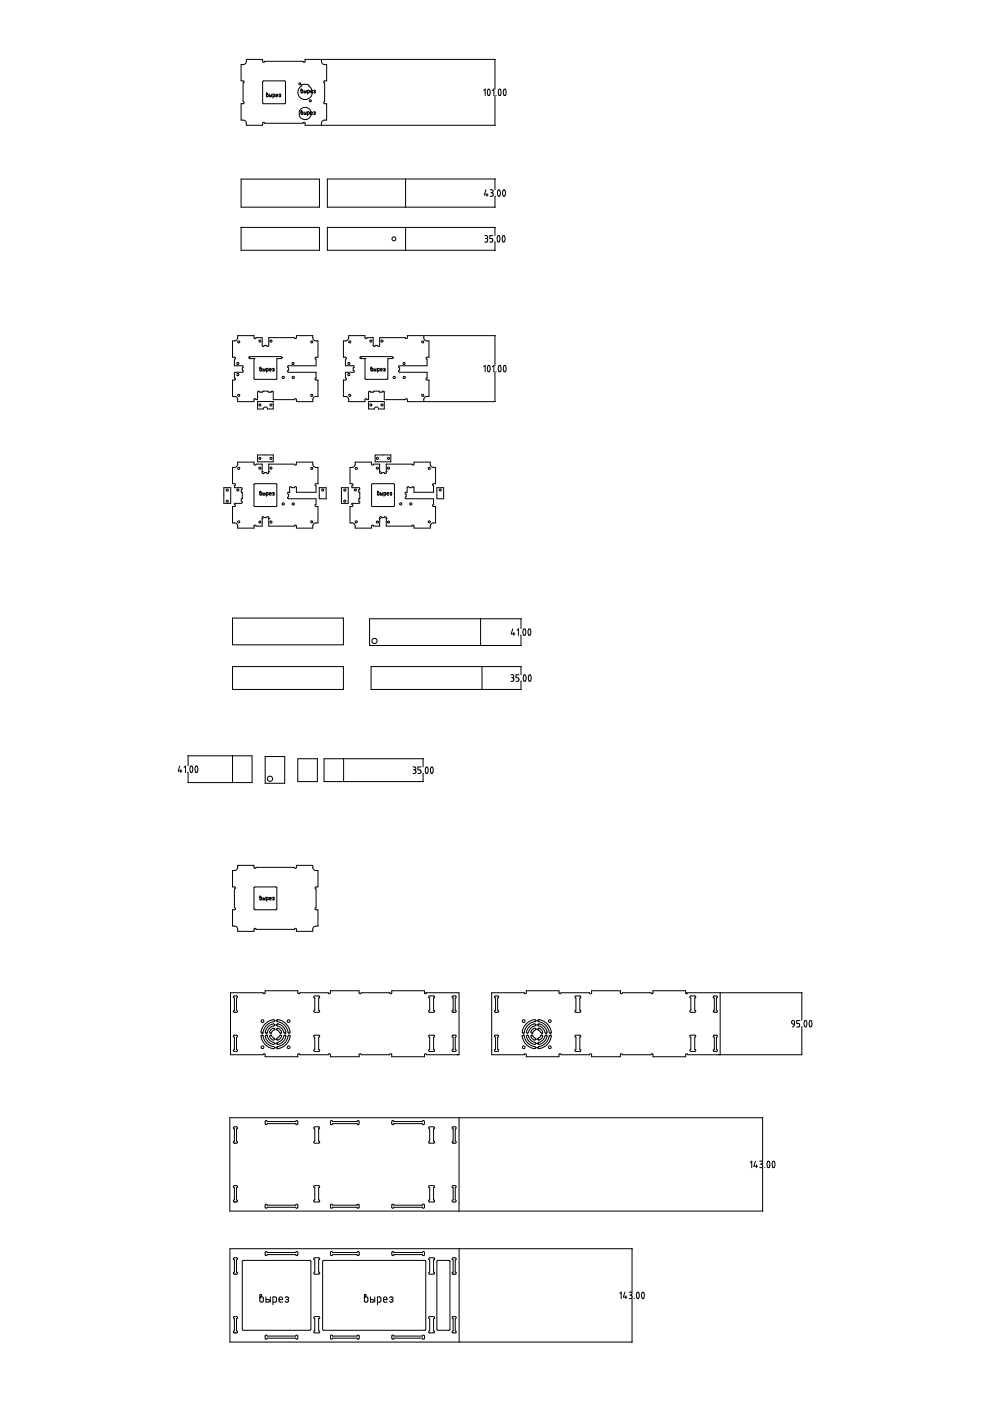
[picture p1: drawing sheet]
<svg xmlns="http://www.w3.org/2000/svg" width="210mm" height="297mm" viewBox="0 0 210 297" stroke-linecap="round" stroke-linejoin="round" font-family="sans-serif">
<g fill="none" stroke="#000" stroke-width=".21">
<path d="M55.8 17.2h4.7l-.1 4.8-4.6-.1zM57.1 20v.5h.4v-.2l-.4-.1M57.6 20v.5M63.9 19.2v-.3h-.1v.7l.3 .1 .1-.5-.3-.1-.1 .2M63.9 18.1l.6-.2 .9 .1 .7 1 .1 .8-.1 .4-.3 .5-.6 .3h-1.1l-.6-.4-.3-.5v-1zM64.5 19.1v.6l.3-.1v-.2h-.3M64.9 19.1v.6M65.2 19.7l.4-.1-.1-.4-.3-.1v.9M65.8 19.4h.4v-.2h-.3l-.1 .4 .4 .1M66.5 19.2h.3l-.1 .2M66.6 19.4h.1M66.7 19.4l.2 .1-.1 .2-.3-.1"/>
<path d="M68.2 12.6v.5l.2 .4 .9 .2v3.4h-.5a.22 .22 0 0 0-.2 .3 .22 .22 0 0 0 .2 .2v3.9a.22 .22 0 0 0-.2 .3 .22 .22 0 0 0 .2 .2h.5v3.5l-.9 .1-.2 .4v.6M102.6 19.2l.3-.3v1.4M103.5 18.9a.67 .67 0 0 1 .4 1 .29 .29 0 0 1-.4 .4 .29 .29 0 0 1-.1-.5zM104.4 19.2l.3-.3v1.4M104.9 18.9l.1-6.3h-40.3v.4a.22 .22 0 0 1-.2 .2 .22 .22 0 0 1-.3-.2h-8.1a.22 .22 0 0 1-.2 .2 .22 .22 0 0 1-.2-.2v-.4h-3.5l-.1 .9-.5 .2h-.5v3.4h.4a.22 .22 0 0 1 .3 .3 .22 .22 0 0 1-.3 .2v3.9a.22 .22 0 0 1 .3 .3 .22 .22 0 0 1-.3 .2h-.4v3.5h.5l.4 .2 .2 .3v.6h3.5v-.5a.22 .22 0 0 1 .2-.2 .22 .22 0 0 1 .2 .2h8.1a.22 .22 0 0 1 .3-.2 .22 .22 0 0 1 .2 .2v.5h40.3l-.1-6.3M105.8 18.9a.67 .67 0 0 1 .4 1 .29 .29 0 0 1-.3 .4 .29 .29 0 0 1-.2-.5zM106.9 18.9a.51 .51 0 0 1 .4 .8v.2a.32 .32 0 0 1-.4 .4 .32 .32 0 0 1-.2-.5zM51.1 38h16.6v5.9h-16.6zM56.5 20l.1-.3-.1 .7 .3 .1v-.5h-.2l-.1 .1M57.9 20.5h.3v-.5h-.3v.8M58.5 20.2h.4l-.1-.2h-.3v.4l.4 .1M59.2 20.1a.16 .16 0 0 1 .2-.1 .16 .16 0 0 1 0 .2"/>
<path d="M59.3 20.2h.1M59.4 20.2l.1 .3-.3-.1M63.9 23.7v-.3l-.1 .1v.6l.3 .1 .1-.4-.3-.1-.1 .1M64.5 23.7v.6l.3-.1v-.2h-.3M64.9 23.7v.6M65.2 24.3l.4-.1-.1-.5h-.3v.8M65.8 24h.4v-.2l-.3-.1-.1 .4 .4 .2M66.5 23.8l.3-.1-.1 .3M66.6 24h.1M66.7 24l.2 .1-.1 .2-.3-.1M86 38v5.9M105.2 20.2v.1"/>
<path d="M51.1 48.2h.1M51.1 48.2h16.6v4.9h-16.6zM69.4 48.2h.1M86 48.2v4.9M102.8 50h.3a.31 .31 0 0 1 .3 .3 .31 .31 0 0 1-.3 .3M102.9 50.6h.2M103 40.2l-.3 1.1h.8M103.1 50.6l.3 .2v.4l-.6 .1M103.3 41v.6M103.9 40.2h.3a.31 .31 0 0 1 .4 .3 .31 .31 0 0 1-.4 .4M104.1 40.9h.1M104.2 40.9l.3 .1v.4l-.1 .2h-.5"/>
<path d="M104.5 50h-.6v.6h.4l.2 .2-.1 .5h-.5M104.9 40.2l.1-2.2h-35.6v5.9h35.6l-.1-2.3M104.9 49.9l.1-1.7h-35.6v4.9h35.6l-.1-1.9M105 41.6h.1M105.6 50a.51 .51 0 0 1 .4 .8v.2a.3 .3 0 0 1-.4 .3 .3 .3 0 0 1-.2-.4zM105.6 40.3a.48 .48 0 0 1 .5 .7l-.1 .3a.3 .3 0 0 1-.3 .3 .3 .3 0 0 1-.2-.5zM106.6 50a.51 .51 0 0 1 .5 .8l-.1 .2a.29 .29 0 0 1-.3 .3 .29 .29 0 0 1-.2-.4zM106.7 40.3a.45 .45 0 0 1 .5 .7l-.1 .3a.3 .3 0 0 1-.3 .3 .3 .3 0 0 1-.2-.5zM52.8 75.8h.1M52.9 75.6h6.6a.21 .21 0 0 1 .3 .2 .21 .21 0 0 1-.3 .2h-.8l-.1 4.4h-4.6l-.2-.2v-4.2h-.9zM53.8 76h.1M55.1 78.2l.2-.2-.1-.2-.1 .7 .3 .1v-.5l-.3 .2"/>
<path d="M55.8 78.1v.6l.3-.1v-.2h-.3M56.2 78.1v.6M56.5 78.7l.3-.1v-.5h-.3v.8M57.1 78.4h.4v-.2l-.3-.1-.1 .5 .4 .1M57.8 78.2l.3-.1-.1 .3M57.9 78.4h.1M58 78.4l.1 .2h-.3M59.8 75.8h.1M76.3 75.8h.1M76.4 75.6h6.7a.21 .21 0 0 1 .2 .2 .21 .21 0 0 1-.2 .2h-.9v4.4h-4.7l-.1-.1v-4.3h-.9zM77.4 76h.1M78.7 78.2v-.4l-.1 .8h.4v-.5l-.4 .2"/>
<path d="M79.3 78.1v.6l.3-.1v-.2h-.3M79.7 78.1v.6M80 78.7l.4-.1-.1-.5h-.3v.8M80.7 78.4h.3v-.3h-.3v.5l.3 .1M81.3 78.2a.16 .16 0 0 1 .3-.1 .16 .16 0 0 1 0 .3h-.1M81.4 78.4h.1M81.5 78.4l.2 .2h-.4M83.3 75.8h.1M89.9 71.2l.1 .9 .3 .1 .7 .1v3.4h-.4a.22 .22 0 0 0-.3 .3 .22 .22 0 0 0 .3 .2v1.4h-5.9a.21 .21 0 0 0-.2 .2 .21 .21 0 0 0 .2 .2v.5a.22 .22 0 0 0-.2 .2 .22 .22 0 0 0 .2 .2h5.9v1.2a.22 .22 0 0 0-.3 .3 .22 .22 0 0 0 .3 .2h.4v3.5h-.6l-.4 .1-.1 .4v.6M102.6 77.8l.3-.3v1.3M103.5 77.5a.51 .51 0 0 1 .4 .8v.2a.3 .3 0 0 1-.3 .3 .3 .3 0 0 1-.2-.4zM104.4 77.8l.3-.3v1.3"/>
<path d="M104.9 77.4l.1-6.2h-18.6v.4a.22 .22 0 0 1-.2 .2 .22 .22 0 0 1-.3-.2h-5.4v1.6a.22 .22 0 0 1-.2 .3 .22 .22 0 0 1-.2-.3h-.5a.22 .22 0 0 1-.3 .3 .22 .22 0 0 1-.2-.3v-1.6h-1.3a.22 .22 0 0 1-.2 .2 .22 .22 0 0 1-.2-.2v-.4h-3.5v.4l-.2 .5-.3 .2h-.6v3.4h.4a.22 .22 0 0 1 .3 .3 .22 .22 0 0 1-.3 .2v1.4h1.7a.22 .22 0 0 1 .2 .2 .22 .22 0 0 1-.2 .2v.5a.22 .22 0 0 1 .2 .2 .22 .22 0 0 1-.2 .2h-1.7v1.2a.22 .22 0 0 1 .3 .3 .22 .22 0 0 1-.3 .2h-.4v3.5l.9 .1 .2 .4v.6h3.5v-.5a.22 .22 0 0 1 .2-.2 .22 .22 0 0 1 .2 .2h.3v-1.6M104.9 78.9l.1 6.3h-18.6v-.5a.22 .22 0 0 0-.2-.2 .22 .22 0 0 0-.3 .2h-4.4v-1.6a.22 .22 0 0 0-.3-.2 .22 .22 0 0 0-.2 .2h-.5M105.2 78.8h.1M105.8 77.5a.51 .51 0 0 1 .4 .8v.2a.3 .3 0 0 1-.3 .3 .3 .3 0 0 1-.2-.4zM106.9 77.5a.51 .51 0 0 1 .4 .8v.2a.32 .32 0 0 1-.4 .3 .32 .32 0 0 1-.2-.5zM50.4 98h3.4v.4a.22 .22 0 0 0 .3 .2 .22 .22 0 0 0 .2-.2h1.3v1.8a.22 .22 0 0 0 .2 .2 .22 .22 0 0 0 .2-.2h.5a.23 .23 0 0 0 .3 .2 .23 .23 0 0 0 .2-.2v-1.8h5.4a.21 .21 0 0 0 .2 .2 .21 .21 0 0 0 .2-.2v-.4h3.5l.2 .9 .3 .2h.6v3.5h-.4a.22 .22 0 0 0-.2 .2 .22 .22 0 0 0 .2 .2v1.4h-4.2v-1a.21 .21 0 0 0-.2-.2 .21 .21 0 0 0-.2 .2h-.6a.23 .23 0 0 0-.2-.2 .23 .23 0 0 0-.2 .2v1h-.2a.21 .21 0 0 0-.2 .2 .21 .21 0 0 0 .2 .2v.5a.22 .22 0 0 0-.2 .2 .22 .22 0 0 0 .2 .2h5.8v1.3a.22 .22 0 0 0-.2 .2 .22 .22 0 0 0 .2 .2h.4v3.5h-.5l-.4 .2-.2 .3v.6h-3.5v-.5a.21 .21 0 0 0-.2-.2 .21 .21 0 0 0-.2 .2h-5.4v-1.8a.22 .22 0 0 0-.2-.2 .22 .22 0 0 0-.3 .2h-.5a.23 .23 0 0 0-.2-.2 .23 .23 0 0 0-.2 .2v1.8h-1.3a.22 .22 0 0 0-.2-.2 .22 .22 0 0 0-.3 .2v.5h-3.4v-.5l-.2-.4-.4-.2h-.5v-3.5h.4a.22 .22 0 0 0 .2-.2 .22 .22 0 0 0-.2-.2v-.3h1.5a.22 .22 0 0 0 .2-.2 .22 .22 0 0 0-.2-.2v-.6h.2v-1.3h-.2v-.6a.23 .23 0 0 0 .2-.2 .23 .23 0 0 0-.2-.2h-1.5v-.4a.22 .22 0 0 0 .2-.2 .22 .22 0 0 0-.2-.2h-.4v-3.5h.6l.3-.3zM54.6 85.1h3.3v1.6h-1.2l-.1-.3-.3-.1-.4 .1-.1 .3h-1.2zM54.6 83.1v1.6h-.3a.22 .22 0 0 0-.2-.2 .22 .22 0 0 0-.3 .2v.5h-3.4v-.6l-.2-.3-.4-.2h-.5v-3.5h.4a.22 .22 0 0 0 .2-.2 .22 .22 0 0 0-.2-.3v-1.2h1.7a.22 .22 0 0 0 .2-.2 .22 .22 0 0 0-.2-.2v-.5l.2-.2-.1-.2h-1.8v-1.4a.23 .23 0 0 0 .2-.3 .23 .23 0 0 0-.2-.2h-.4v-3.4h.6l.3-.3 .2-.8h3.4v.4a.22 .22 0 0 0 .3 .2 .22 .22 0 0 0 .2-.2h1.3v1.6a.22 .22 0 0 0 .2 .3 .22 .22 0 0 0 .2-.3l.5 .1a.22 .22 0 0 0 .3 .2 .22 .22 0 0 0 .2-.3v-1.6h5.4a.21 .21 0 0 0 .2 .2 .21 .21 0 0 0 .2-.2v-.4h3.5l.2 .9 .3 .2h.6v3.4h-.4a.22 .22 0 0 0-.2 .3 .22 .22 0 0 0 .2 .2v1.4h-5.8a.21 .21 0 0 0-.2 .2 .21 .21 0 0 0 .2 .2v.5a.22 .22 0 0 0-.2 .2 .22 .22 0 0 0 .2 .2h5.8v1.2a.22 .22 0 0 0-.2 .3 .22 .22 0 0 0 .2 .2h.4v3.5h-.5l-.4 .1-.2 .4v.6h-3.5v-.5a.21 .21 0 0 0-.2-.2 .21 .21 0 0 0-.2 .2h-4.5v-1.6a.22 .22 0 0 0-.2-.2 .22 .22 0 0 0-.2 .2h-.5M54.6 96.5h3.3v1.4h-3.3zM54.6 83.1a.22 .22 0 0 1 .3-.2 .22 .22 0 0 1 .2 .2h.5M55.6 100h.1M55.6 83.2l.2-.3h1l.2 .3"/>
<path d="M55.6 83.1v.1M57 100h.1M57 83.1v.1M75.3 98h3.5v.4a.22 .22 0 0 0 .2 .2 .22 .22 0 0 0 .2-.2h1.3v1.8a.22 .22 0 0 0 .2 .2 .22 .22 0 0 0 .2-.2h.5a.23 .23 0 0 0 .3 .2 .23 .23 0 0 0 .2-.2v-1.8h5.4a.22 .22 0 0 0 .3 .2 .22 .22 0 0 0 .2-.2v-.4h3.4l.2 .8 .3 .3h.7v3.5h-.5a.22 .22 0 0 0-.2 .2 .22 .22 0 0 0 .2 .2v1.4h-4.1v-1a.23 .23 0 0 0-.3-.2 .23 .23 0 0 0-.2 .2h-.5a.23 .23 0 0 0-.3-.2 .23 .23 0 0 0-.2 .2v1h-.2a.21 .21 0 0 0-.2 .2 .21 .21 0 0 0 .2 .2v.5a.23 .23 0 0 0-.2 .2 .23 .23 0 0 0 .2 .2h5.8v1.3a.22 .22 0 0 0-.2 .2 .22 .22 0 0 0 .2 .2h.5v3.5l-.9 .1-.2 .3-.1 .7h-3.4v-.5a.22 .22 0 0 0-.2-.2 .22 .22 0 0 0-.3 .2h-5.4v-1.8a.22 .22 0 0 0-.2-.2 .22 .22 0 0 0-.3 .2h-.5a.23 .23 0 0 0-.2-.2 .23 .23 0 0 0-.2 .2v1.8h-1.3a.22 .22 0 0 0-.2-.2 .22 .22 0 0 0-.2 .2v.5h-3.5l-.2-.9-.3-.2h-.6v-3.5h.4a.22 .22 0 0 0 .2-.2 .22 .22 0 0 0-.2-.2v-.3h1.5a.22 .22 0 0 0 .2-.2 .22 .22 0 0 0-.2-.2v-.6h.2v-1.3h-.2v-.6a.23 .23 0 0 0 .2-.2 .23 .23 0 0 0-.2-.2h-1.5v-.4a.22 .22 0 0 0 .2-.2 .22 .22 0 0 0-.2-.2h-.4v-3.5h.6l.3-.2 .2-.4zM78.1 85.1h3.4v1.6h-1.3v-.3l-.4-.1-.3 .1-.1 .3h-1.3zM78.2 83.1a.22 .22 0 0 1 .2-.2 .22 .22 0 0 1 .2 .2h.5M79.1 83.2l.2-.3h1l.2 .3M79.1 83.1v.1M79.5 96.5h3.4v1.4h-3.4zM80.5 100h.1M80.5 83.1v.1M81.9 100h.1"/>
<path d="M47.5 103.4h1.4v3.3h-1.4zM53.9 102.7l.1-.1h4.6l.1 4.7h-4.8zM55.1 104.5l.2-.2-.1-.2-.1 .8h.3v-.5l-.3 .1M55.6 110h.1M55.8 104.4v.6l.3-.1v-.2h-.3M56.2 104.4v.6M56.5 105l.4-.1-.1-.5h-.3v.8M57 110h.1M57.1 104.7h.4v-.2h-.3l-.1 .4 .4 .1M57.8 104.5l.3-.1-.1 .3M57.9 104.7h.1M58 104.7l.1 .1v.2l-.3-.1"/>
<path d="M67.7 103.4h1.5v2.3h-1.5zM72.4 103.4h1.4v3.3h-1.4zM78.8 102.6h4.8v4.7l-4.7 .1zM80.1 104.5v-.4l-.1 .8h.3l.1-.4-.3-.1-.1 .1M80.5 110h.1M80.7 104.4v.6l.3-.1v-.2h-.3M81.1 104.4v.6M81.4 105l.4-.1-.1-.5h-.3v.8M81.9 110h.1M82 104.7h.4v-.2h-.3l-.1 .3 .4 .2M82.7 104.5l.3-.1-.1 .3M82.8 104.7h.1"/>
<path d="M82.9 104.7l.1 .2h-.3M92.6 103.4h1.5v2.3h-1.5zM49.3 131h23.5v5.7h-23.5zM101.9 131.2v5.7M108.7 133.3l-.3 1.1h.8M108.9 134.1v.6M109.6 133.6l.3-.3v1.4M110.4 134.6v.1M110.5 131.2v2.1M110.5 134.7v2.2M110.5 131.2h-32.1v5.7h32.1M111 133.4h.1a.64 .64 0 0 1 .3 .9 .3 .3 0 0 1-.3 .4 .3 .3 0 0 1-.2-.4z"/>
<path d="M112.1 133.4a.49 .49 0 0 1 .4 .7v.2a.3 .3 0 0 1-.3 .4 .3 .3 0 0 1-.2-.4zM49.3 141.3h23.5v4.9h-23.5zM102.2 141.3v4.9M108.3 143.1h.3a.31 .31 0 0 1 .3 .3 .31 .31 0 0 1-.3 .3M108.5 143.7h.1M108.6 143.7l.3 .1v.5l-.2 .1-.4 .1M110 143.1h-.6v.6h.5l.1 .3-.1 .4-.5 .1M110.5 141.3v1.8M110.5 144.4v1.8M110.5 141.3h-31.8v4.9h31.8M111.1 143.1a.51 .51 0 0 1 .4 .7v.3a.31 .31 0 0 1-.3 .4 .31 .31 0 0 1-.2-.5zM112.2 143.2a.45 .45 0 0 1 .4 .6v.3a.31 .31 0 0 1-.3 .4 .31 .31 0 0 1-.3-.5z"/>
<path d="M38.1 162.4l-.3 1.1h.8M38.3 163.2v.6M39 162.7l.3-.3v1.4M39.8 163.7v.1M39.9 162.4v-2.1h13.5v5.6h-13.5v-2.1M40.4 162.5a.53 .53 0 0 1 .5 .8l-.1 .1a.31 .31 0 0 1-.3 .4 .31 .31 0 0 1-.2-.5zM41.5 162.5a.53 .53 0 0 1 .4 .8v.1a.31 .31 0 0 1-.3 .4 .31 .31 0 0 1-.2-.5zM49.3 160.3v5.6M56.2 160.4h4.2v5.7h-4.2zM63.1 160.9h4.2v4.8h-4.2zM72.9 160.9v4.8M87.6 162.6h.3a.31 .31 0 0 1 .3 .3 .31 .31 0 0 1-.3 .3"/>
<path d="M87.7 163.2h.2M87.9 163.2l.2 .2 .1 .4-.3 .2h-.3M89.3 162.6h-.7v.6h.4l.3 .3-.1 .4-.6 .1M89.7 160.9v1.7M89.7 163.9v1.8M89.7 160.9h-21v4.8h21M90.3 162.7a.46 .46 0 0 1 .5 .6v.3a.31 .31 0 0 1-.4 .4 .31 .31 0 0 1-.2-.5zM91.4 162.7a.45 .45 0 0 1 .5 .6l-.1 .3a.3 .3 0 0 1-.3 .4 .3 .3 0 0 1-.2-.5zM49.3 184.6h.5l.4-.2 .2-.4v-.5h3.4v.4a.22 .22 0 0 0 .3 .2 .22 .22 0 0 0 .2-.2h8.1a.22 .22 0 0 0 .2 .2 .22 .22 0 0 0 .3-.2v-.4h3.4l.2 .8 .4 .3h.5v3.4h-.4a.22 .22 0 0 0-.2 .3 .22 .22 0 0 0 .2 .2v3.9a.22 .22 0 0 0-.2 .3 .22 .22 0 0 0 .2 .2h.4v3.4l-.6 .1-.3 .2-.2 .9h-3.4v-.5a.22 .22 0 0 0-.3-.2 .22 .22 0 0 0-.2 .2h-8.1a.22 .22 0 0 0-.2-.2 .22 .22 0 0 0-.3 .2v.5h-3.4l-.2-.9-.4-.3h-.5v-3.4h.4a.22 .22 0 0 0 .2-.2 .22 .22 0 0 0-.2-.3v-3.9a.22 .22 0 0 0 .2-.2 .22 .22 0 0 0-.2-.3h-.4zM53.9 188.1h4.8l-.1 4.7h-4.7zM55.1 190.3l.2-.2-.1-.1-.1 .7 .3 .1v-.5l-.3 .1M55.8 190.2v.6l.3-.1v-.2h-.3"/>
<path d="M56.2 190.2v.6M56.5 190.8l.4-.1-.1-.4-.3-.1v.9M57.1 190.5h.4v-.2h-.3l-.1 .4 .4 .1M57.8 190.3h.3l-.1 .2M57.9 190.5h.1M58 190.5l.1 .1v.2l-.3-.1M48.9 210.5h6.9a.22 .22 0 0 0 .2 .2 .22 .22 0 0 0 .2-.2v-.4h6.9v.4a.22 .22 0 0 0 .3 .2 .22 .22 0 0 0 .2-.2h6a.22 .22 0 0 0 .2 .2 .22 .22 0 0 0 .3-.2v-.4h6v.4a.22 .22 0 0 0 .3 .2 .22 .22 0 0 0 .2-.2h6a.21 .21 0 0 0 .2 .2 .21 .21 0 0 0 .3-.2v-.4h6.9v.4a.21 .21 0 0 0 .2 .2 .21 .21 0 0 0 .2-.2h6.9v13.1h-6.9a.21 .21 0 0 0-.2-.2 .21 .21 0 0 0-.2 .2v.4h-6.9v-.4a.21 .21 0 0 0-.3-.2 .21 .21 0 0 0-.2 .2h-6a.22 .22 0 0 0-.2-.2 .22 .22 0 0 0-.3 .2v.4h-6v-.4a.22 .22 0 0 0-.3-.2 .22 .22 0 0 0-.2 .2h-6a.22 .22 0 0 0-.2-.2 .22 .22 0 0 0-.3 .2v.4h-6.9v-.4a.22 .22 0 0 0-.2-.2 .22 .22 0 0 0-.2 .2h-6.9zM49.5 219.6l.6-.1a.22 .22 0 0 1 .3 .2 .22 .22 0 0 1-.3 .2v2.6a.22 .22 0 0 1 .3 .2 .22 .22 0 0 1-.3 .2h-.4a.22 .22 0 0 1-.2-.2 .22 .22 0 0 1 .2-.2v-2.6l-.2-.1zM49.5 211.2h.6a.22 .22 0 0 1 .3 .2 .22 .22 0 0 1-.3 .2v2.6a.22 .22 0 0 1 .3 .2 .22 .22 0 0 1-.3 .2h-.4a.22 .22 0 0 1-.2-.2 .22 .22 0 0 1 .2-.2v-2.6l-.2-.2zM49.7 214.6h.1M55.4 219.5a.58 .58 0 0 1 .5 .8l.7 1 1.2 .6a.3 .3 0 0 1 .4 .1 .3 .3 0 0 1-.2 .4 .3 .3 0 0 1-.3-.1l-1.2-.6-.6-.6-.4-.9zM55.6 219.1h.1"/>
<path d="M55.6 219.5h.1M56.2 217.1l.6-.5 .9-.4a.28 .28 0 0 1 .4 0 .28 .28 0 0 1 .1 .4 .28 .28 0 0 1-.4 .1l-1.3 .7-.7 1.3a.27 .27 0 0 1-.4 .3 .27 .27 0 0 1 0-.5zM56.3 219.5a.65 .65 0 0 1 .6 .7l.4 .5 .5 .3a.29 .29 0 0 1 .4 .1 .29 .29 0 0 1-.2 .4 .29 .29 0 0 1-.3-.1l-1.1-.8-.3-.7zM56.5 219.1h.1M56.5 219.5h.1M56.8 217.7l.9-.5a.3 .3 0 0 1 .4-.1 .3 .3 0 0 1 .1 .4 .3 .3 0 0 1-.4 .1l-.7 .5-.4 .6a.26 .26 0 0 1-.4 .3 .26 .26 0 0 1 0-.5zM57.3 219.5h.2l.4 .5a.3 .3 0 0 1 .3 .3 .3 .3 0 0 1-.3 .3 .3 .3 0 0 1-.3-.3l-.4-.5zM57.4 219.1h.1M57.4 219.5h.1M57.4 218.3l.3-.2a.3 .3 0 0 1 .3-.1 .3 .3 0 0 1 .2 .3 .3 .3 0 0 1-.3 .2l-.2 .2a.29 .29 0 0 1-.3 .4 .29 .29 0 0 1-.3-.3 .29 .29 0 0 1 .2-.3zM58.2 216.4h.1M58.2 218.2h.1"/>
<path d="M58.2 217.3h.1M58.6 218.2h.1M58.6 217.3h.1M58.6 216.4h.1M58.7 218.1h.4l.5 .4a.28 .28 0 0 1-.1 .5 .28 .28 0 0 1-.3-.3l-.5-.3zM58.7 216.3l.5-.1 1.1 .6 .7 .7 .4 1a.27 .27 0 0 1 .1 .4 .27 .27 0 0 1-.4 0l-.6-1.3-.9-.7-.9-.3zM58.7 217.1h.3l.7 .3 .6 .6 .2 .5a.29 .29 0 0 1 .1 .4 .29 .29 0 0 1-.4 .1 .29 .29 0 0 1-.1-.4l-.4-.6-.8-.4a.25 .25 0 0 1-.2-.2 .25 .25 0 0 1 0-.3zM59.3 219.6a.29 .29 0 0 1 .4 .1 .29 .29 0 0 1-.2 .4l-.4 .3a.29 .29 0 0 1-.5 0 .29 .29 0 0 1 .4-.4zM59.5 219.1h.1M59.5 219.5h.1M60.2 219.5a.33 .33 0 0 1 .4 .2 .33 .33 0 0 1-.1 .5l-.6 .7-.8 .5a.29 .29 0 0 1-.5-.2 .29 .29 0 0 1 .5-.3l.6-.4zM60.4 219.1h.1"/>
<path d="M60.4 219.5h.1M61.3 219.1h.1M61.3 219.5h.1M66.5 219.6l1.1-.1a.22 .22 0 0 1 .2 .2 .22 .22 0 0 1-.2 .2v2.6a.22 .22 0 0 1 .2 .2 .22 .22 0 0 1-.2 .2h-.9a.22 .22 0 0 1-.2-.2 .22 .22 0 0 1 .2-.2v-2.6l-.2-.1zM66.6 211.2h1a.22 .22 0 0 1 .2 .2 .22 .22 0 0 1-.2 .2v2.6a.22 .22 0 0 1 .2 .2 .22 .22 0 0 1-.2 .2h-.9a.22 .22 0 0 1-.2-.2 .22 .22 0 0 1 .2-.2v-2.6l-.2-.2zM90 210.5h.1M90.9 211.3l1-.1a.22 .22 0 0 1 .2 .2 .22 .22 0 0 1-.2 .2v2.6a.22 .22 0 0 1 .2 .2 .22 .22 0 0 1-.2 .2h-.8a.22 .22 0 0 1-.2-.2 .22 .22 0 0 1 .2-.2v-2.6l-.2-.1zM90.9 219.6l1-.1a.22 .22 0 0 1 .2 .2 .22 .22 0 0 1-.2 .2v2.6a.22 .22 0 0 1 .2 .2 .22 .22 0 0 1-.2 .2h-.8a.22 .22 0 0 1-.2-.2 .22 .22 0 0 1 .2-.2v-2.6l-.2-.1zM95.9 219.6l.6-.1a.22 .22 0 0 1 .2 .2 .22 .22 0 0 1-.2 .2v2.6a.22 .22 0 0 1 .2 .2 .22 .22 0 0 1-.2 .2h-.4a.22 .22 0 0 1-.3-.2 .22 .22 0 0 1 .3-.2v-2.6l-.2-.1zM95.9 211.2h.6a.22 .22 0 0 1 .2 .2 .22 .22 0 0 1-.2 .2v2.6a.22 .22 0 0 1 .2 .2 .22 .22 0 0 1-.2 .2h-.4a.22 .22 0 0 1-.3-.2 .22 .22 0 0 1 .3-.2v-2.6l-.3-.2zM96.1 214.6h.1M104.9 211.3l.6-.1a.22 .22 0 0 1 .2 .2 .22 .22 0 0 1-.2 .2v2.6a.22 .22 0 0 1 .2 .2 .22 .22 0 0 1-.2 .2h-.4a.22 .22 0 0 1-.3-.2 .22 .22 0 0 1 .3-.2v-2.6l-.2-.1z"/>
<path d="M104.9 219.6l.6-.1a.22 .22 0 0 1 .2 .2 .22 .22 0 0 1-.2 .2v2.6a.22 .22 0 0 1 .2 .2 .22 .22 0 0 1-.2 .2h-.4a.22 .22 0 0 1-.3-.2 .22 .22 0 0 1 .3-.2v-2.6l-.2-.1zM105.1 214.6h.1M110.8 219.5a.57 .57 0 0 1 .5 .7l.7 1.1 1.2 .6a.28 .28 0 0 1 .4 .1 .28 .28 0 0 1-.2 .4 .28 .28 0 0 1-.3-.1l-1-.4-.8-.8-.5-.9zM110.9 219.1h.1M110.9 219.5h.1M111.5 217.1l.8-.6 .8-.3a.27 .27 0 0 1 .5 .2 .27 .27 0 0 1-.4 .3l-1.3 .7-.5 .7-.2 .7a.27 .27 0 0 1-.5 .2 .27 .27 0 0 1 .1-.5zM111.7 219.5a.73 .73 0 0 1 .6 .8l.9 .7a.29 .29 0 0 1 .4 .1 .29 .29 0 0 1-.2 .4 .29 .29 0 0 1-.3-.1l-1-.7-.4-.7zM111.8 219.1h.1M111.8 219.5h.1M112.3 217.6l.7-.4a.27 .27 0 0 1 .5-.1 .27 .27 0 0 1-.1 .4l-.8 .5-.5 .7a.28 .28 0 0 1-.2 .3 .28 .28 0 0 1-.3-.1 .28 .28 0 0 1 .1-.4zM112.6 219.6a.57 .57 0 0 1 .7 .4 .3 .3 0 0 1 .3 .3 .3 .3 0 0 1-.3 .3 .3 .3 0 0 1-.3-.3l-.4-.4zM112.7 218.4l.4-.3a.29 .29 0 0 1 .5 .1 .29 .29 0 0 1-.4 .3l-.2 .3a.28 .28 0 0 1-.2 .2 .28 .28 0 0 1-.3-.2 .28 .28 0 0 1 .2-.3z"/>
<path d="M112.8 219.1h.1M112.8 219.5h.1M113.6 216.4h.1M113.6 218.2h.1M113.6 217.3h.1M114 218.2h.1M114 217.3h.1M114 216.4h.1M114 216.3h.7l1 .5 .7 .7 .4 1a.29 .29 0 0 1 .1 .4 .29 .29 0 0 1-.4 .1 .29 .29 0 0 1-.1-.4l-.6-1.2-.8-.5-.9-.3zM114.1 218.1l.3-.1 .6 .5a.28 .28 0 0 1-.1 .5 .28 .28 0 0 1-.4-.3l-.4-.3zM114.1 217.1h.4l.6 .3 .6 .6 .2 .5a.29 .29 0 0 1 .1 .4 .29 .29 0 0 1-.4 .1 .29 .29 0 0 1-.1-.4l-.5-.7-.6-.3a.29 .29 0 0 1-.3-.1 .29 .29 0 0 1 0-.4zM114.7 219.5a.36 .36 0 0 1 .4 .4 .36 .36 0 0 1-.4 .3l-.1 .2a.29 .29 0 0 1-.4 .2 .29 .29 0 0 1-.2-.4 .29 .29 0 0 1 .4-.2z"/>
<path d="M114.9 219.1h.1M114.9 219.5h.1M115.8 219.1h.1M115.8 219.5h.1M116.5 219.5a.38 .38 0 0 1 .4 .3 .38 .38 0 0 1-.1 .4l-.9 1.4-.6 .4-.8 .3a.27 .27 0 0 1-.5-.2 .27 .27 0 0 1 .4-.2l.9-.4 .6-.5zM116.7 219.1h.1M116.7 219.5h.1M121.9 219.6l1-.1a.22 .22 0 0 1 .2 .2 .22 .22 0 0 1-.2 .2v2.6a.22 .22 0 0 1 .2 .2 .22 .22 0 0 1-.2 .2h-.8a.22 .22 0 0 1-.2-.2 .22 .22 0 0 1 .2-.2v-2.6l-.2-.1zM121.9 211.3l1-.1a.22 .22 0 0 1 .2 .2 .22 .22 0 0 1-.2 .2v2.6a.22 .22 0 0 1 .2 .2 .22 .22 0 0 1-.2 .2h-.8a.22 .22 0 0 1-.2-.2 .22 .22 0 0 1 .2-.2v-2.6l-.2-.1zM145.4 210.5h.1M146.3 211.3l1-.1a.22 .22 0 0 1 .2 .2 .22 .22 0 0 1-.2 .2v2.6a.22 .22 0 0 1 .2 .2 .22 .22 0 0 1-.2 .2h-.8a.22 .22 0 0 1-.2-.2 .22 .22 0 0 1 .2-.2v-2.6l-.2-.1zM146.3 219.6l1-.1a.22 .22 0 0 1 .2 .2 .22 .22 0 0 1-.2 .2v2.6a.22 .22 0 0 1 .2 .2 .22 .22 0 0 1-.2 .2h-.8a.22 .22 0 0 1-.2-.2 .22 .22 0 0 1 .2-.2v-2.6l-.2-.1z"/>
<path d="M151.3 211.3l.6-.1a.22 .22 0 0 1 .2 .2 .22 .22 0 0 1-.2 .2v2.6a.22 .22 0 0 1 .2 .2 .22 .22 0 0 1-.2 .2h-.5a.22 .22 0 0 1-.2-.2 .22 .22 0 0 1 .2-.2v-2.6l-.1-.1zM151.3 219.5h.6a.22 .22 0 0 1 .2 .2 .22 .22 0 0 1-.2 .2v2.6a.22 .22 0 0 1 .2 .2 .22 .22 0 0 1-.2 .2h-.5a.22 .22 0 0 1-.2-.2 .22 .22 0 0 1 .2-.2v-2.6l-.2-.2zM151.4 214.6h.1M152.7 210.5v13.1M167.9 216.5a.31 .31 0 0 1 .4-.1 .31 .31 0 0 1 .2 .3v.4h-.4l-.2-.2zM168.5 217.1l-.2 .5-.3 .1M169.5 216.4h-.6v.6h.5l.1 .2-.1 .5h-.5M170 210.5v5.8M170 217.7v5.9M170 210.5h-24.2a.22 .22 0 0 1-.2 .2 .22 .22 0 0 1-.2-.2v-.4h-6.9v.4a.22 .22 0 0 1-.3 .2 .22 .22 0 0 1-.2-.2h-6a.22 .22 0 0 1-.2 .2 .22 .22 0 0 1-.3-.2v-.4h-6.1v.4a.22 .22 0 0 1-.2 .2 .22 .22 0 0 1-.2-.2h-6a.22 .22 0 0 1-.3 .2 .22 .22 0 0 1-.2-.2v-.4h-6.9v.4a.22 .22 0 0 1-.2 .2 .22 .22 0 0 1-.3-.2h-6.9v13.1h6.9a.22 .22 0 0 1 .3-.2 .22 .22 0 0 1 .2 .2v.4h6.9v-.4a.22 .22 0 0 1 .2-.2 .22 .22 0 0 1 .3 .2h6a.22 .22 0 0 1 .2-.2 .22 .22 0 0 1 .2 .2v.4h6.1v-.4a.22 .22 0 0 1 .3-.2 .22 .22 0 0 1 .2 .2h6a.22 .22 0 0 1 .2-.2 .22 .22 0 0 1 .3 .2v.4h6.9v-.4a.22 .22 0 0 1 .2-.2 .22 .22 0 0 1 .2 .2h24.2M170.6 216.4a.56 .56 0 0 1 .5 .9l-.1 .1a.3 .3 0 0 1-.3 .3 .3 .3 0 0 1-.2-.4zM171.7 216.4a.51 .51 0 0 1 .4 .8v.2a.29 .29 0 0 1-.3 .3 .29 .29 0 0 1-.2-.4z"/>
<path d="M49.5 239l.6-.1a.22 .22 0 0 1 .3 .2 .22 .22 0 0 1-.3 .3v2.5a.22 .22 0 0 1 .3 .3 .22 .22 0 0 1-.3 .2h-.4a.22 .22 0 0 1-.2-.2 .22 .22 0 0 1 .2-.3v-2.5l-.2-.2zM49.7 222.9h.1M56.3 237.6l.4 .2h6a.22 .22 0 0 1 .2-.2 .22 .22 0 0 1 .2 .2v.4a.22 .22 0 0 1-.2 .3 .22 .22 0 0 1-.2-.3h-6a.22 .22 0 0 1-.3 .3 .22 .22 0 0 1-.2-.3zM58.2 222.1h.1M58.2 220.3h.1M58.2 221.2h.1M58.6 220.3h.1M58.6 221.2h.1M58.6 222.1h.1M58.7 222l.9-.3 .7-.5 .7-1.4a.27 .27 0 0 1 .2-.3 .27 .27 0 0 1 .4 .2 .27 .27 0 0 1-.2 .3l-.7 1.4-.7 .5-.8 .4a.29 .29 0 0 1-.4 0 .29 .29 0 0 1-.1-.3zM66.6 239l1-.1a.22 .22 0 0 1 .2 .2 .22 .22 0 0 1-.2 .3v2.5a.22 .22 0 0 1 .2 .3 .22 .22 0 0 1-.2 .2h-.9a.22 .22 0 0 1-.2-.2 .22 .22 0 0 1 .2-.3v-2.5l-.2-.2zM70.1 237.7l.2-.1 .2 .2h5.2a.21 .21 0 0 1 .2-.2 .21 .21 0 0 1 .2 .2v.4a.21 .21 0 0 1-.2 .3 .21 .21 0 0 1-.2-.3h-5.2a.22 .22 0 0 1-.2 .3 .22 .22 0 0 1-.2-.3z"/>
<path d="M83.1 237.7l.2-.1 .2 .2h6.1a.22 .22 0 0 1 .2-.2 .22 .22 0 0 1 .2 .2v.4a.22 .22 0 0 1-.2 .3 .22 .22 0 0 1-.2-.3h-6.1a.22 .22 0 0 1-.2 .3 .22 .22 0 0 1-.2-.3zM90.9 239l1-.1a.22 .22 0 0 1 .2 .2 .22 .22 0 0 1-.2 .3v2.5a.22 .22 0 0 1 .2 .3 .22 .22 0 0 1-.2 .2h-.8a.22 .22 0 0 1-.2-.2 .22 .22 0 0 1 .2-.3v-2.5l-.2-.1zM95.9 239l.6-.1a.22 .22 0 0 1 .2 .2 .22 .22 0 0 1-.2 .3v2.5a.22 .22 0 0 1 .2 .3 .22 .22 0 0 1-.2 .2h-.4a.22 .22 0 0 1-.3-.2 .22 .22 0 0 1 .3-.3v-2.5l-.3-.2zM96.1 222.9h.1M96.9 223.6h.1M97.3 237v19.8M105.1 222.9h.1M113.6 222.1h.1M113.6 220.3h.1M113.6 221.2h.1M114 220.3h.1M114 221.2h.1"/>
<path d="M114 222.1h.1M114 221.1l1-.5 .5-.8a.26 .26 0 0 1 .4-.3 .26 .26 0 0 1 0 .5l-.4 .7-.9 .7a.3 .3 0 0 1-.4 .1 .3 .3 0 0 1-.2-.4zM151.4 222.9h.1M152.3 223.6h.1M161.7 237v9.2M161.7 237h-113v19.8h113M49.5 251.4h.6a.22 .22 0 0 1 .3 .2 .22 .22 0 0 1-.3 .2v2.6a.22 .22 0 0 1 .3 .2 .22 .22 0 0 1-.3 .2h-.4a.22 .22 0 0 1-.2-.2 .22 .22 0 0 1 .2-.2v-2.6l-.2-.2zM49.7 254.8h.1M49.7 242.4h.1M56.3 255.4l.2-.1 .2 .2h6a.22 .22 0 0 1 .2-.2 .22 .22 0 0 1 .2 .2v.5a.22 .22 0 0 1-.2 .2 .22 .22 0 0 1-.2-.2h-6a.22 .22 0 0 1-.3 .2 .22 .22 0 0 1-.2-.2zM66.6 251.4h1a.22 .22 0 0 1 .2 .2 .22 .22 0 0 1-.2 .2v2.6a.22 .22 0 0 1 .2 .2 .22 .22 0 0 1-.2 .2h-.9a.22 .22 0 0 1-.2-.2 .22 .22 0 0 1 .2-.2v-2.6l-.2-.2zM70.1 255.4l.2-.1 .2 .2h5.2a.21 .21 0 0 1 .2-.2 .21 .21 0 0 1 .2 .2v.5a.21 .21 0 0 1-.2 .2 .21 .21 0 0 1-.2-.2h-5.2a.22 .22 0 0 1-.2 .2 .22 .22 0 0 1-.2-.2z"/>
<path d="M83.1 255.4l.2-.1 .2 .2h6.1a.22 .22 0 0 1 .2-.2 .22 .22 0 0 1 .2 .2v.5a.22 .22 0 0 1-.2 .2 .22 .22 0 0 1-.2-.2h-6.1a.22 .22 0 0 1-.2 .2 .22 .22 0 0 1-.2-.2zM90.9 251.5l1-.1a.22 .22 0 0 1 .2 .2 .22 .22 0 0 1-.2 .2v2.6a.22 .22 0 0 1 .2 .2 .22 .22 0 0 1-.2 .2h-.8a.22 .22 0 0 1-.2-.2 .22 .22 0 0 1 .2-.2v-2.6l-.2-.1zM95.9 251.5l.6-.1a.22 .22 0 0 1 .2 .2 .22 .22 0 0 1-.2 .2v2.6a.22 .22 0 0 1 .2 .2 .22 .22 0 0 1-.2 .2h-.4a.22 .22 0 0 1-.3-.2 .22 .22 0 0 1 .3-.2v-2.6l-.2-.1zM96.1 242.4h.1M159.1 246.5l.3-.3v1.4M160.2 246.2l-.3 1.1h.7M160.4 247v.6M161.1 246.2h.3a.31 .31 0 0 1 .3 .3 .31 .31 0 0 1-.3 .3M161.2 246.8h.2M161.4 246.8l.3 .2v.4l-.2 .2h-.4M161.7 247.6v9.2M162.2 247.5v.1"/>
<path d="M162.8 246.3a.53 .53 0 0 1 .4 .8v.1a.3 .3 0 0 1-.3 .4 .3 .3 0 0 1-.3-.5zM163.9 246.3a.53 .53 0 0 1 .4 .8v.1a.3 .3 0 0 1-.3 .4 .3 .3 0 0 1-.3-.5zM49.5 266.8l.6-.1a.22 .22 0 0 1 .3 .2 .22 .22 0 0 1-.3 .2v2.6a.22 .22 0 0 1 .3 .2 .22 .22 0 0 1-.3 .3h-.4a.22 .22 0 0 1-.2-.3 .22 .22 0 0 1 .2-.2v-2.6zM49.5 279.2l.6-.1a.22 .22 0 0 1 .3 .3 .22 .22 0 0 1-.3 .2v2.6a.22 .22 0 0 1 .3 .2 .22 .22 0 0 1-.3 .2h-.4a.22 .22 0 0 1-.2-.2 .22 .22 0 0 1 .2-.2v-2.6l-.2-.1zM49.7 270.2h.1M51.4 267.3h14.5l-.1 14.7h-14.4zM55.2 275.1l.3-.4a.19 .19 0 0 0-.2-.3 .19 .19 0 0 0-.2 .2v1.2l.2 .3 .4-.1 .1-.9-.5-.1-.2 .3M56.2 265.5l.3-.2 .2 .3h6a.22 .22 0 0 1 .2-.3 .22 .22 0 0 1 .2 .3v.4a.22 .22 0 0 1-.2 .2 .22 .22 0 0 1-.2-.2h-6a.22 .22 0 0 1-.3 .2 .22 .22 0 0 1-.2-.2zM56.4 275v1.1h.5a.28 .28 0 0 0 .2-.3 .28 .28 0 0 0-.2-.3h-.5M57.3 275v1.1M57.9 276.1l.6-.1v-1h-.6v1.6M59.2 275.5h.7l-.1-.4-.4-.1-.2 .1v.7l.2 .3h.5"/>
<path d="M60.5 275.2l.1-.2h.3a.28 .28 0 0 1 .3 .3 .28 .28 0 0 1-.3 .2M60.7 275.5h.2M60.9 275.5a.28 .28 0 0 1 .3 .3 .28 .28 0 0 1-.3 .3l-.4-.2M66.6 266.7h1a.22 .22 0 0 1 .2 .2 .22 .22 0 0 1-.2 .2v2.6a.22 .22 0 0 1 .2 .2 .22 .22 0 0 1-.2 .3h-.9a.22 .22 0 0 1-.2-.3 .22 .22 0 0 1 .2-.2v-2.6l-.2-.1zM66.6 279.2l1-.1a.22 .22 0 0 1 .2 .3 .22 .22 0 0 1-.2 .2v2.6a.22 .22 0 0 1 .2 .2 .22 .22 0 0 1-.2 .2h-.9a.22 .22 0 0 1-.2-.2 .22 .22 0 0 1 .2-.2v-2.6l-.2-.2zM68.5 267.3h21.7v14.7h-21.7zM70.1 265.5l.2-.2 .2 .3h5.2a.22 .22 0 0 1 .2-.3 .22 .22 0 0 1 .3 .3v.4a.22 .22 0 0 1-.3 .2 .22 .22 0 0 1-.2-.2h-5.2a.22 .22 0 0 1-.2 .2 .22 .22 0 0 1-.2-.2zM77.3 275.1l.3-.4a.18 .18 0 0 0-.1-.3 .18 .18 0 0 0-.2 .2v1.3l.2 .2 .4-.1v-.9l-.5-.1-.1 .3M78.5 275v1.1h.5a.28 .28 0 0 0 .3-.3 .28 .28 0 0 0-.3-.3h-.5M79.5 275v1.1M80 276.1l.7-.1 .1-.8-.2-.2h-.6v1.6M81.3 275.5h.7l-.1-.5-.5 .1-.1 .8 .2 .2h.5"/>
<path d="M82.6 275.2l.5-.2a.28 .28 0 0 1 .2 .3 .28 .28 0 0 1-.2 .2M82.9 275.5h.2M83.1 275.5a.28 .28 0 0 1 .2 .3 .28 .28 0 0 1-.2 .3l-.5-.2M83.1 265.4l.3-.1 .1 .3h6.1a.22 .22 0 0 1 .2-.3 .22 .22 0 0 1 .2 .3v.4a.22 .22 0 0 1-.2 .2 .22 .22 0 0 1-.2-.2h-6.1a.22 .22 0 0 1-.2 .2 .22 .22 0 0 1-.2-.2zM90.9 279.2l1-.1a.22 .22 0 0 1 .3 .3 .22 .22 0 0 1-.3 .2v2.6a.22 .22 0 0 1 .3 .2 .22 .22 0 0 1-.3 .2h-.8a.22 .22 0 0 1-.2-.2 .22 .22 0 0 1 .2-.2v-2.6l-.2-.2zM91 266.7h.9a.22 .22 0 0 1 .3 .2 .22 .22 0 0 1-.3 .2v2.6a.22 .22 0 0 1 .3 .2 .22 .22 0 0 1-.3 .3h-.8a.22 .22 0 0 1-.2-.3 .22 .22 0 0 1 .2-.2v-2.6l-.2-.1zM92.7 267.3l2.5-.1 .2 .2v14.5l-.2 .1h-2.4l-.2-.1zM95.9 266.8l.6-.1a.22 .22 0 0 1 .2 .2 .22 .22 0 0 1-.2 .2v2.6a.22 .22 0 0 1 .2 .2 .22 .22 0 0 1-.2 .3h-.4a.22 .22 0 0 1-.2-.3 .22 .22 0 0 1 .2-.2v-2.6h-.2zM95.9 279.2l.6-.1a.22 .22 0 0 1 .2 .3 .22 .22 0 0 1-.2 .2v2.6a.22 .22 0 0 1 .2 .2 .22 .22 0 0 1-.2 .2h-.4a.22 .22 0 0 1-.2-.2 .22 .22 0 0 1 .2-.2v-2.6l-.2-.1zM96.1 270.2h.1M97.3 264.8v19.7M131.4 274.3l.3-.3v1.3"/>
<path d="M132.5 274l-.3 1h.7M132.7 274.7v.6M133.4 274h.3a.31 .31 0 0 1 .3 .3 .31 .31 0 0 1-.3 .3M133.5 274.6h.2M133.7 274.6l.3 .2v.4l-.6 .1M134 264.8v9.1M134 275.3v9.2M134 264.8h-85.3v19.7h85.3M134.5 275.3h.1M135.1 274a.52 .52 0 0 1 .4 .8v.1a.3 .3 0 0 1-.3 .4 .3 .3 0 0 1-.2-.4zM136.2 274a.52 .52 0 0 1 .4 .8v.1a.3 .3 0 0 1-.3 .4 .3 .3 0 0 1-.3-.4zM49.7 282.6h.1"/>
<path d="M56.3 283.1h.2l.2 .2h6a.22 .22 0 0 1 .2-.2 .22 .22 0 0 1 .2 .2v.4a.22 .22 0 0 1-.2 .3 .22 .22 0 0 1-.2-.3h-6a.22 .22 0 0 1-.3 .3 .22 .22 0 0 1-.2-.3zM70.1 283.1h.2l.2 .2h5.2a.22 .22 0 0 1 .2-.2 .22 .22 0 0 1 .3 .2v.4a.22 .22 0 0 1-.3 .3 .22 .22 0 0 1-.2-.3h-5.2a.22 .22 0 0 1-.2 .3 .22 .22 0 0 1-.2-.3zM83.1 283.1h.3l.1 .2h6.1a.22 .22 0 0 1 .2-.2 .22 .22 0 0 1 .2 .2v.4a.22 .22 0 0 1-.2 .3 .22 .22 0 0 1-.2-.3h-6.1a.22 .22 0 0 1-.2 .3 .22 .22 0 0 1-.2-.3z"/>
<circle cx="63.6" cy="17.8" r=".22"/>
<circle cx="64.7" cy="24.1" r="1.29"/>
<circle cx="65.8" cy="21.4" r=".22"/>
<circle cx="83.5" cy="50.6" r=".41"/>
<circle cx="50.4" cy="77.1" r=".22"/>
<circle cx="50.4" cy="79.4" r=".22"/>
<circle cx="50.6" cy="72.5" r=".22"/>
<circle cx="55.1" cy="72.3" r=".22"/>
<circle cx="57.5" cy="72.3" r=".22"/>
<circle cx="62.1" cy="77.1" r=".22"/>
<circle cx="66.1" cy="72.5" r=".22"/>
<circle cx="74" cy="77.1" r=".22"/>
<circle cx="74" cy="79.4" r=".22"/>
<circle cx="74.2" cy="72.5" r=".22"/>
<circle cx="78.6" cy="72.3" r=".22"/>
<circle cx="81" cy="72.3" r=".22"/>
<circle cx="85.7" cy="77.1" r=".22"/>
<circle cx="89.6" cy="72.5" r=".22"/>
<circle cx="50.6" cy="83.8" r=".22"/>
<circle cx="50.6" cy="99.3" r=".22"/>
<circle cx="55.1" cy="99.3" r=".22"/>
<circle cx="55.1" cy="85.9" r=".22"/>
<circle cx="55.1" cy="97.2" r=".22"/>
<circle cx="57.5" cy="97.2" r=".22"/>
<circle cx="57.5" cy="85.9" r=".22"/>
<circle cx="57.5" cy="99.3" r=".22"/>
<circle cx="60" cy="80" r=".23"/>
<circle cx="62.2" cy="80" r=".24"/>
<circle cx="66.1" cy="99.3" r=".22"/>
<circle cx="66.1" cy="83.8" r=".22"/>
<circle cx="74.2" cy="83.8" r=".22"/>
<circle cx="75.5" cy="99.3" r=".22"/>
<circle cx="78.6" cy="85.9" r=".22"/>
<circle cx="80" cy="97.2" r=".22"/>
<circle cx="80" cy="99.3" r=".22"/>
<circle cx="81" cy="85.9" r=".22"/>
<circle cx="82.4" cy="97.2" r=".22"/>
<circle cx="82.4" cy="99.3" r=".22"/>
<circle cx="83.6" cy="80" r=".23"/>
<circle cx="85.7" cy="80" r=".23"/>
<circle cx="89.6" cy="83.8" r=".22"/>
<circle cx="91" cy="99.3" r=".22"/>
<circle cx="48.2" cy="103.9" r=".23"/>
<circle cx="48.2" cy="106.3" r=".22"/>
<circle cx="50.4" cy="103.9" r=".22"/>
<circle cx="50.6" cy="110.6" r=".22"/>
<circle cx="55.1" cy="110.7" r=".22"/>
<circle cx="57.5" cy="110.7" r=".22"/>
<circle cx="60" cy="106.8" r=".23"/>
<circle cx="62.2" cy="106.9" r=".24"/>
<circle cx="66.1" cy="110.6" r=".22"/>
<circle cx="68.4" cy="103.9" r=".22"/>
<circle cx="73.1" cy="103.9" r=".22"/>
<circle cx="73.1" cy="106.3" r=".22"/>
<circle cx="75.3" cy="103.9" r=".22"/>
<circle cx="75.5" cy="110.6" r=".22"/>
<circle cx="80" cy="110.7" r=".22"/>
<circle cx="82.4" cy="110.7" r=".22"/>
<circle cx="85" cy="106.9" r=".23"/>
<circle cx="87.1" cy="106.8" r=".23"/>
<circle cx="91" cy="110.6" r=".22"/>
<circle cx="93.3" cy="103.9" r=".22"/>
<circle cx="79.4" cy="135.9" r=".55"/>
<circle cx="57.2" cy="165.1" r=".56"/>
<circle cx="55.7" cy="216.5" r=".29"/>
<circle cx="61.2" cy="216.5" r=".29"/>
<circle cx="111" cy="216.5" r=".29"/>
<circle cx="116.6" cy="216.5" r=".29"/>
<circle cx="55.7" cy="222" r=".29"/>
<circle cx="61.2" cy="222" r=".29"/>
<circle cx="111" cy="222" r=".29"/>
<circle cx="116.6" cy="222" r=".29"/>
</g>
</svg>
